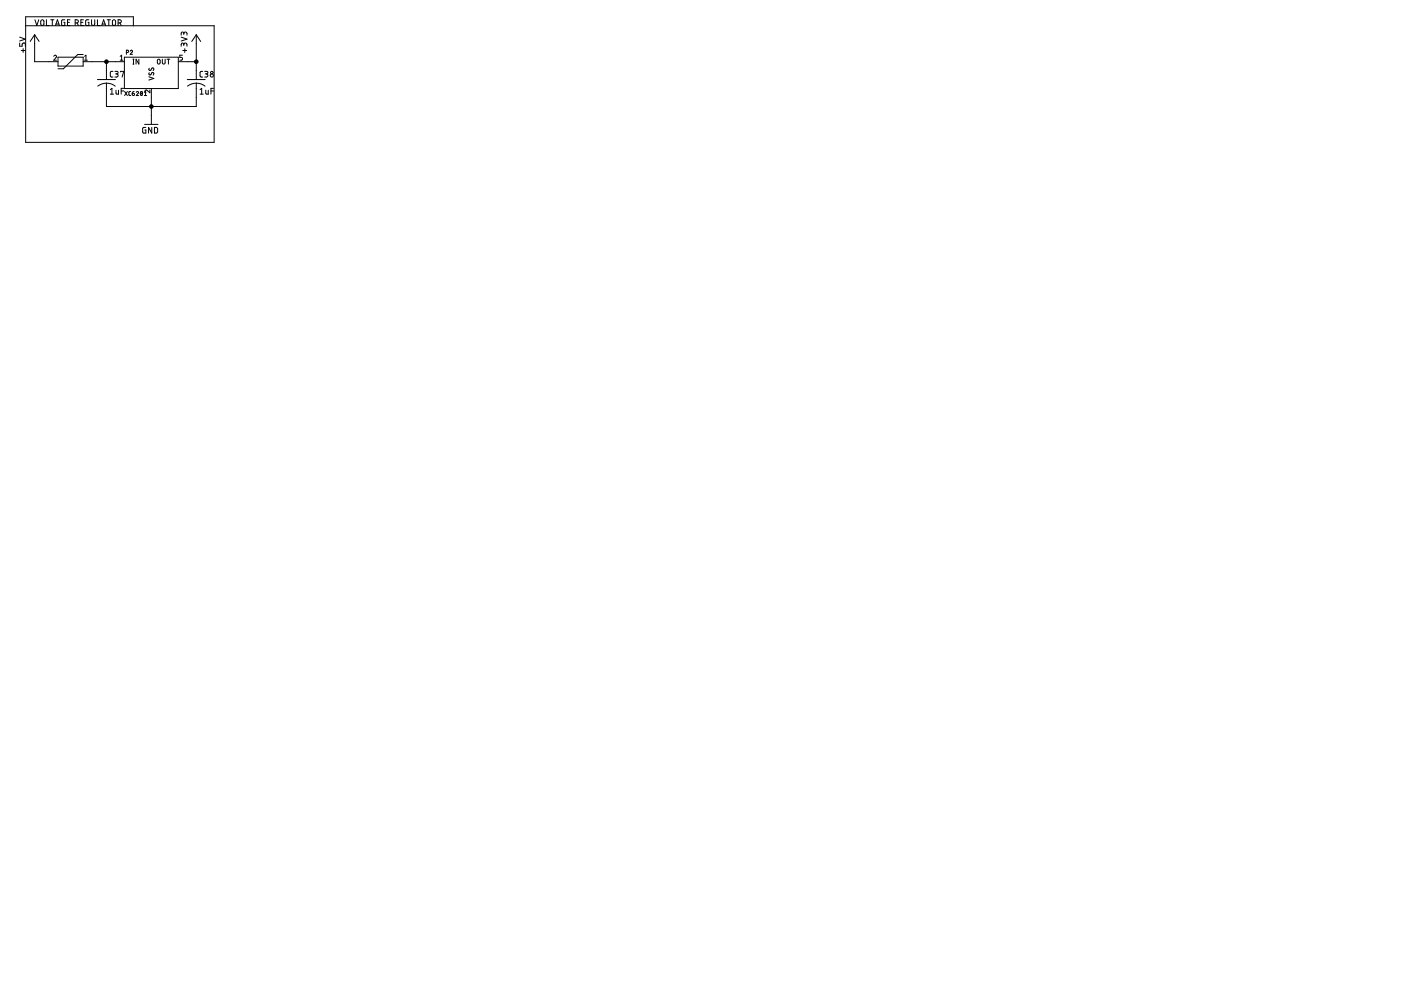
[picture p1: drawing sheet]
<svg xmlns="http://www.w3.org/2000/svg" width="297mm" height="210mm" viewBox="0 0 297 210" stroke-linecap="round" stroke-linejoin="round" font-family="sans-serif">
<g fill="none" stroke="#000" stroke-width=".21">
<path d="M4.2 9.1v.7h.5v-.4a.34 .34 0 0 1 .3-.3 .34 .34 0 0 1 .4 .3v.4M4.2 7.9l1.2 .4-1.2 .4M4.5 10.7h.8M4.9 10.3v.8M5.4 5.5h40v24.7h-40v-26.6h22.9v1.9M7.3 7.4v5.7h5M7.3 7.4l1 1.4M7.3 7.4l-.9 1.4M7.4 4.2l.4 1.2 .4-1.2M8.8 4.3l.3-.1 .2 .2v.8l-.2 .2-.3-.1-.2-.2zM9.8 4.2v1.2h.6M10.8 4.2h.6"/>
<path d="M11.1 4.2v1.2M11.4 11.9a.29 .29 0 0 1 .4-.2 .29 .29 0 0 1 .1 .5l-.5 .6h.6M11.8 5.4l.4-1.2 .4 1.2M11.9 5.1h.6M12.3 12.1h5.3v1.9h-5.3zM13.7 4.2l-.6 .1v.8l.1 .3h.5v-.7h-.2M14.3 4.7h.4M14.8 4.2h-.5v1.2h.5M15.9 4.9l.7-.2v-.4l-.7-.1v1.2M16.4 4.9l.2 .5M17.1 4.7h.5M17.6 13.1h8.8"/>
<path d="M17.6 11.6h-1.1l-3.1 3h-1.1M17.7 4.2h-.6v1.2h.6M17.9 12.8h.6M17.9 11.9l.3-.2v1.1M18.8 4.2l-.6 .1v.8l.1 .3h.5v-.7h-.2M19.4 4.2v.9l.3 .3 .4-.2v-1M20.7 4.2v1.2h.5M20.7 16.9h3.8M21.6 5.4l.4-1.2 .4 1.2M21.7 5.1h.6M22.6 17.6a2.77 2.77 0 0 1 1.8 .7M22.6 17.6l-1 .2-.9 .5"/>
<path d="M22.6 17.6v5h19v-5M22.6 13.1v3.8M22.7 4.2h.7M23.1 4.2v1.2M23.4 19l.3-.3v1.3M23.4 20h.7M23.9 15.1l-.4 .1-.1 .2v.8l.5 .1M24 4.3l.2-.1 .3 .3v.6l-.3 .3-.3-.2zM24.4 15.1l.5 .1 .1 .1-.1 .3-.4 .1M24.6 19.1v.8l.2 .1h.3v-.9M24.7 15.7l.3 .1v.3l-.2 .2h-.4M25 4.9l.7-.2v-.4l-.7-.1v1.2"/>
<path d="M25.4 4.9l.3 .5M25.5 11.9l.3-.2v1.1M25.5 12.8h.6M25.5 15.3v-.2h.7l-.3 1.2M25.7 19.3h.5M26.2 18.7h-.5v1.3M26.4 12.1h11.4v6.7h-11.4zM26.4 19.4l.6 .9M26.8 11.1l.4-.1v-.3l-.4-.1v.9M27 19.4l-.6 .9M27.6 10.8a.24 .24 0 0 1 .3-.2 .24 .24 0 0 1 .1 .4l-.4 .5h.5M27.7 19.4h-.3l-.1 .2v.6l.4 .1"/>
<path d="M28 19.8h.3a.25 .25 0 0 1 .2 .2 .25 .25 0 0 1-.2 .3 .25 .25 0 0 1-.3-.3zM28.2 13.6h.2M28.2 12.6h.2M28.3 12.6v1M28.4 19.4l-.2 .1-.2 .3M28.9 19.6l.1-.2 .3 .1 .1 .2-.5 .6h.5M29.4 12.6v1l-.5-1v1M29.9 19.4a.42 .42 0 0 1 .3 .4 .42 .42 0 0 1-.3 .4l-.2-.4zM30.2 19.6l-.4 .5M30.6 19.6l.2-.2v.9M31.6 16.3l1 .3-1 .4M31.6 15.4v.3l.2 .2 .4-.4a.28 .28 0 0 1 .4 0 .28 .28 0 0 1-.1 .4"/>
<path d="M31.6 14.5v.2l.2 .2 .4-.4a.28 .28 0 0 1 .4 0 .28 .28 0 0 1-.1 .5M31.8 19.1v.6l-.6-.5a.29 .29 0 0 0-.5 0 .29 .29 0 0 0 .3 .5M32.1 18.8v7.6M33.5 12.6h.2l.3 .2v.5l-.3 .3-.3-.3zM34.4 12.6v.7l.2 .3 .4-.2v-.8M35.4 12.6h.6M35.7 12.6v1M37.8 13.1h3.8M38.4 7.9l1.2 .4-1.2 .4M38.7 11.7h-.6v.5h.5l.1 .2-.1 .3-.5 .1M38.8 10.7h.8M39 9.5l.2-.4 .3 .1 .1 .6"/>
<path d="M39 9.7l-.1-.4-.3-.2-.2 .3v.4M39 7.1l.2-.3 .3 .1 .1 .6M39 7.3l-.1-.4-.3-.1-.2 .2v.5M39.2 10.3v.8M39.7 16.9h3.8M41.6 17.6a2.87 2.87 0 0 1 1.9 .7M41.6 17.6a3.1 3.1 0 0 0-1.8 .7M41.6 7.4l.9 1.4M41.6 7.4l-.9 1.4M41.6 7.4v9.5M42.4 20h.7M42.4 19l.4-.3v1.3"/>
<path d="M43 15.1l-.4 .1-.2 .2v.8l.6 .1M43.4 15.1l.5 .1 .2 .1-.2 .3-.4 .1M43.6 19.1v.8l.2 .1h.4v-.9M43.7 15.7l.3 .1v.4l-.6 .1M44.7 19.3h.6M45.3 18.7h-.6v1.3M30.6 20.3h.5M30.6 26.4h2.9M30.9 27l-.6 .1-.1 .9 .2 .2h.5v-.6h-.2M32.2 27v1.2l-.7-1.2v1.2M32.7 27h.5l.2 .2v.8l-.2 .2h-.5z"/>
<circle cx="44.9" cy="16" r=".34"/>
<circle cx="44.9" cy="15.4" r=".27"/>
</g>
<g fill="#000" stroke="#000" stroke-width=".21">
<circle cx="22.6" cy="13.1" r=".38"/>
<circle cx="41.6" cy="13.1" r=".38"/>
<circle cx="32.1" cy="22.6" r=".38"/>
</g>
</svg>
